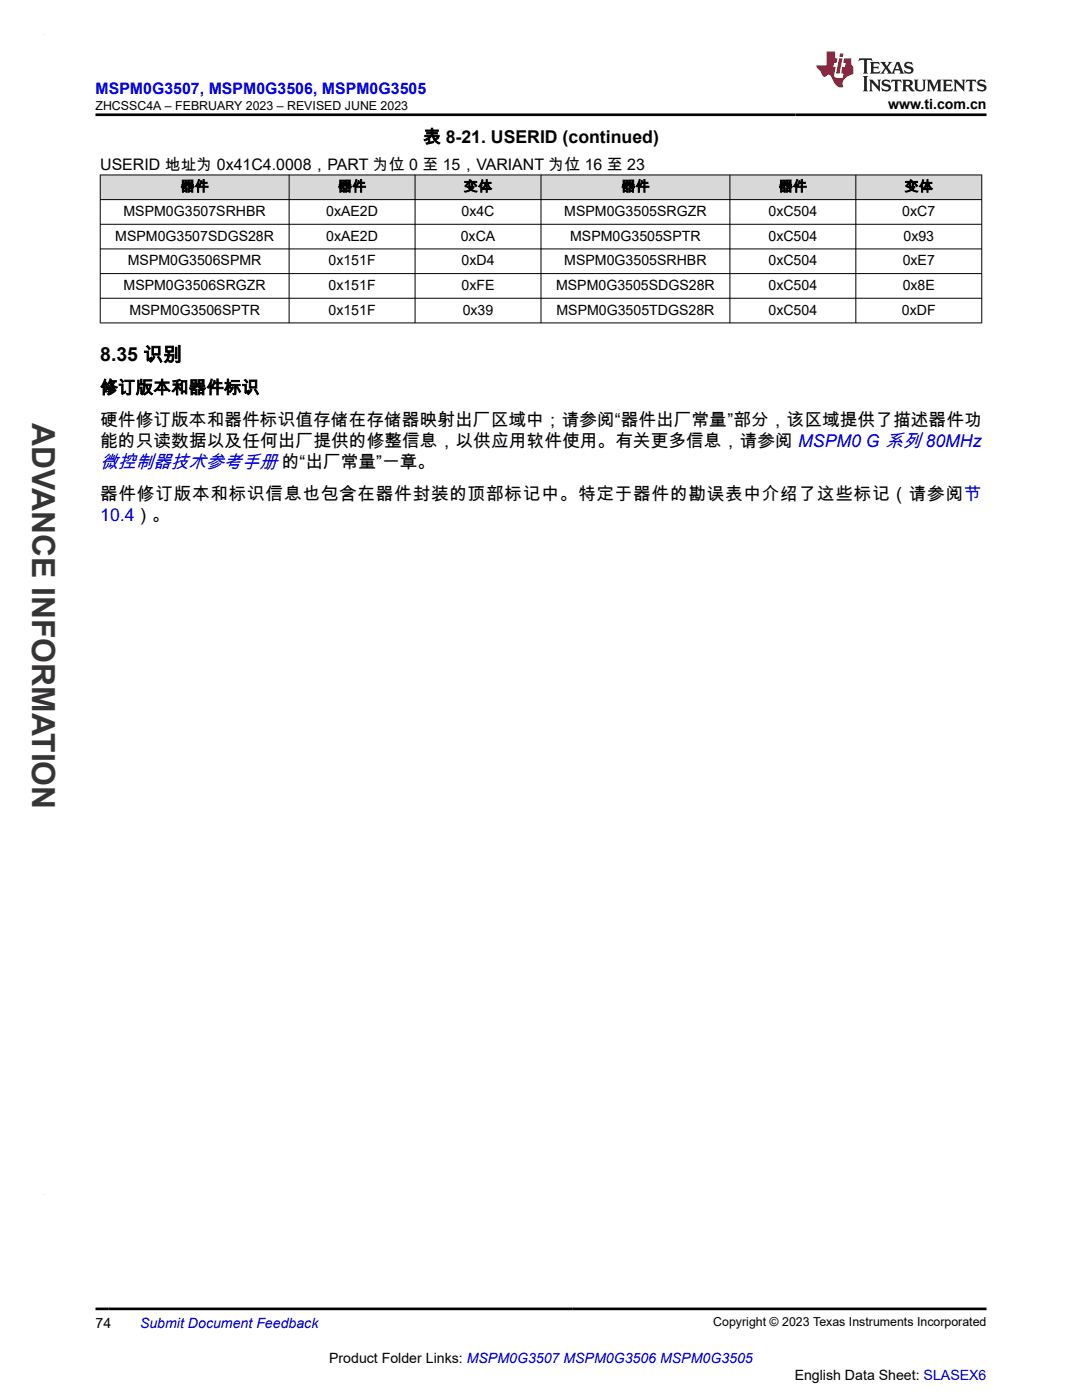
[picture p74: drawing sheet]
<svg xmlns="http://www.w3.org/2000/svg" width="216mm" height="279mm" viewBox="0 0 216 279" stroke-linecap="round" stroke-linejoin="round" font-family="sans-serif">
<defs><g id="words">
<text font-size="6.3" fill="#373435" x="6.4" y="84.5" transform="rotate(90 6.4 84.5)">ADVANCE INFORMATION</text>
<text font-size="3.9" x="20" y="72.1">8.35 识别</text>
<text font-size="3.7" fill="#00f" x="20" y="93.4">微控制器技术参考手册 的“出厂常量”一章。</text>
<g font-size="3.5">
<text x="84.4" y="28.5">表 8-21. USERID (continued)</text>
<text x="20" y="78.6">修订版本和器件标识</text>
<text x="20" y="89.2">能的只读数据以及任何出厂提供的修整信息，以供应用软件使用。有关更多信息，请参阅 MSPM0 G 系列 80MHz</text>
<text x="20" y="84.9">硬件修订版本和器件标识值存储在存储器映射出厂区域中；请参阅“器件出厂常量”部分，该区域提供了描述器件功</text>
<text x="20" y="99.8">器件修订版本和标识信息也包含在器件封装的顶部标记中。特定于器件的勘误表中介绍了这些标记（请参阅节</text>
</g>
<text font-size="3.5" fill="#00f" x="20" y="104">10.4）。</text>
<text font-size="3.2" fill="#00f" x="19" y="18.7">MSPM0G3507, MSPM0G3506, MSPM0G3505</text>
<text font-size="3.2" x="20" y="33.9">USERID 地址为 0x41C4.0008，PART 为位 0 至 15，VARIANT 为位 16 至 23</text>
<g font-size="2.8">
<text x="177.2" y="21.8">www.ti.com.cn</text>
<text x="36" y="38.2">器件</text>
<text x="67.4" y="38.2">器件</text>
<text x="92.6" y="38.2">变体</text>
<text x="124" y="38.2">器件</text>
<text x="155.4" y="38.2">器件</text>
<text x="180.5" y="38.2">变体</text>
<text x="24.7" y="43.1">MSPM0G3507SRHBR</text>
<text x="65.1" y="43.1">0xAE2D</text>
<text x="92.1" y="43.1">0x4C</text>
<text x="112.6" y="43.1">MSPM0G3505SRGZR</text>
<text x="153.3" y="43.1">0xC504</text>
<text x="180" y="43.1">0xC7</text>
<text x="23" y="48">MSPM0G3507SDGS28R</text>
<text x="25.5" y="53">MSPM0G3506SPMR</text>
<text x="65.1" y="48">0xAE2D</text>
<text x="65.5" y="53">0x151F</text>
<text x="91.9" y="48">0xCA</text>
<text x="92.1" y="53">0xD4</text>
<text x="112.6" y="53">MSPM0G3505SRHBR</text>
<text x="113.8" y="48">MSPM0G3505SPTR</text>
<text x="153.3" y="48">0xC504</text>
<text x="153.3" y="53">0xC504</text>
<text x="180.1" y="53">0xE7</text>
<text x="180.3" y="48">0x93</text>
<text x="24.7" y="57.9">MSPM0G3506SRGZR</text>
<text x="65.5" y="57.9">0x151F</text>
<text x="92.1" y="57.9">0xFE</text>
<text x="111" y="57.9">MSPM0G3505SDGS28R</text>
<text x="153.3" y="57.9">0xC504</text>
<text x="180.1" y="57.9">0x8E</text>
<text x="25.8" y="62.8">MSPM0G3506SPTR</text>
<text x="65.5" y="62.8">0x151F</text>
<text x="92.3" y="62.8">0x39</text>
<text x="111" y="62.8">MSPM0G3505TDGS28R</text>
<text x="153.3" y="62.8">0xC504</text>
<text x="180" y="62.8">0xDF</text>
<text x="19" y="265">74</text>
<text x="65.7" y="272">Product Folder Links: MSPM0G3507 MSPM0G3506 MSPM0G3505</text>
<text x="158.6" y="275.3">English Data Sheet: SLASEX6</text>
</g>
<text font-size="2.8" fill="#00f" x="27.9" y="265">Submit Document Feedback</text>
<g font-size="2.5">
<text x="19" y="21.9">ZHCSSC4A – FEBRUARY 2023 – REVISED JUNE 2023</text>
<text x="142.3" y="264.7">Copyright © 2023 Texas Instruments Incorporated</text>
</g>
</g></defs>
<g fill="#d8d8d8">
<path d="M20 34.9h175.9v4.9h-175.9z" fill-rule="evenodd"/>
<path d="M20.1 35h37.5v4.8h-37.5z" fill-rule="evenodd"/>
<path d="M57.8 35h25v4.8h-25z" fill-rule="evenodd"/>
<path d="M82.9 35h25v4.8h-25z" fill-rule="evenodd"/>
<path d="M108 35h37.6v4.8h-37.6z" fill-rule="evenodd"/>
<path d="M145.7 35h25v4.8h-25z" fill-rule="evenodd"/>
<path d="M170.8 35h25v4.8h-25z" fill-rule="evenodd"/>
</g>
<g fill="none" stroke="#000" stroke-width=".2">
<path d="M19.9 34.9h176.1M19.9 39.8h176.1M20 34.9v29.6M57.7 34.9v29.6M82.8 34.9v29.6M107.9 34.9v29.6M145.6 34.9v29.6M170.8 34.9v29.6M195.9 34.9v29.6M19.9 44.8h176.1M19.9 49.7h176.1M19.9 54.6h176.1"/>
<path d="M19.9 59.5h176.1M19.9 64.4h176.1"/>
</g>
<path d="M171.5 11.6l-.2 .6 .5-.2h.6v.1v2.2l-.2 .4h1l-.2-.4v-2.2v-.1h.5l.5 .2-.1-.6zM173.6 12.4l.2 .3v1.6l-.2 .4h1.9l.1-.6a1.08 1.08 0 0 1-1.3 .2v-.7h.6l.4 .2v-.7l-.4 .2h-.6v-.5l.2-.2a1 1 0 0 1 1 .3l-.1-.5zM175.7 12.4l.9 1.1-1 1.2h.9l-.2-.2 .5-.8 .4 .8-.2 .2h1.6l-.2-.2 .2-.5h.9l.1 .5-.1 .2h.9l-.2-.4-.8-1.9h-.5l-.9 2.1-.9-1.1 .9-1h-.8l.2 .2-.4 .6-.4-.6 .2-.2zM179 12.8l.4 1h-.7zM180.7 12.5a.65 .65 0 0 0-.2 .7 .65 .65 0 0 0 .6 .5l.6 .1 .1 .3a.79 .79 0 0 1-.7 .4 .79 .79 0 0 1-.7-.5l.1 .7 .2-.1a.93 .93 0 0 0 1.1 0 .93 .93 0 0 0 .4-.9 1.46 1.46 0 0 0-1.2-.6l-.1-.3a1.09 1.09 0 0 1 1.2 .2l-.2-.6-.1 .1-.5-.2zM172.2 15.2l.2 .4v2.2l-.2 .4h1l-.2-.4v-2.2l.2-.4zM173.4 15.9l.2 .4v1.5l-.2 .4h.8l-.3-.4 .1-1.3 1.6 1.8v-2l.2-.4h-.7l.1 .2 .1 1.1-1.2-1.3zM176.2 16a.65 .65 0 0 0-.2 .8 .65 .65 0 0 0 .6 .4l.6 .2 .1 .2a.79 .79 0 0 1-.7 .4 .79 .79 0 0 1-.7-.5l.1 .7 .2-.1a.93 .93 0 0 0 1.1 .1 .93 .93 0 0 0 .4-1 1.46 1.46 0 0 0-1.2-.5l-.1-.4a1.09 1.09 0 0 1 1.2 .2l-.1-.6-.2 .1-.5-.1zM177.9 15.9l-.1 .6a.63 .63 0 0 1 .8-.3v1.6l-.3 .4h1l-.2-.4v-1.6a.66 .66 0 0 1 .8 .3l-.1-.6zM180 15.9l.2 .4v1.5l-.2 .4h1l-.2-.2-.1-.7h.5l.1 .2a.79 .79 0 0 0 1.2 .6l-1-.9a.61 .61 0 0 0 .6-.6 .61 .61 0 0 0-.5-.7zM180.8 16.2h.1a.47 .47 0 0 1 .5 .1 .47 .47 0 0 1 .1 .5l-.1 .1-.7 .1zM182.3 15.9l.2 .2a2.27 2.27 0 0 0 .4 2 1.04 1.04 0 0 0 1.7-.7v-1.3l.2-.2h-.8l.2 .4v1.1a.6 .6 0 0 1-.6 .6 .6 .6 0 0 1-.6-.6v-1.1l.3-.4zM184.9 15.9l.2 .4v1.5l-.2 .4h.8l-.3-.4v-1.4l.9 1.9 .9-1.9v1.4l-.3 .4h1l-.2-.4v-1.5l.2-.4h-.8l-.7 1.5-.6-1.5zM188.1 15.9l.2 .4v1.5l-.2 .4h1.9l.1-.6a1.09 1.09 0 0 1-1.3 .2v-.7h.6l.4 .2v-.6l-.4 .2h-.6v-.6l.2-.1a1.01 1.01 0 0 1 1 .3l-.1-.6zM190.2 15.9l.3 .4v1.5l-.3 .4h.8l-.2-.4v-1.3l1.6 1.8v-2l.2-.4h-.7l.2 .2v1.1l-1.2-1.3zM192.8 15.9l-.1 .6a.63 .63 0 0 1 .8-.3v1.6l-.3 .4h1l-.2-.4v-1.6a.66 .66 0 0 1 .8 .3l-.1-.6zM195.2 16a.65 .65 0 0 0-.2 .8 .65 .65 0 0 0 .6 .4l.6 .2 .2 .2a.79 .79 0 0 1-.7 .4 .79 .79 0 0 1-.7-.5l.1 .7 .2-.1a.93 .93 0 0 0 1 .1 .93 .93 0 0 0 .5-1 1.46 1.46 0 0 0-1.3-.5v-.4a1.09 1.09 0 0 1 1.2 .2l-.2-.6-.2 .1-.5-.1z" fill="#231f20"/>
<path d="M164.9 10.3v2.7h-2l.1 .4 .8 1a.95 .95 0 0 0 1 .9 .59 .59 0 0 1 .5-.4 .59 .59 0 0 1 .5 .3l.4 .8a1.59 1.59 0 0 0 2.1 1.4 1.61 1.61 0 0 1 1-2.3l1-.3-.1-1.5a1.59 1.59 0 0 1-.3-1.7h-1.5l-.2 .9h.6l-.2 .9h-.5l-.2 .9v.3l.4 .1-.1 .9h-.7a.73 .73 0 0 1-1-.7l.3-1.5h-.5l.1-.9h.5l.2-.9h-.5v-1.3zM167.4 11.6l-.6 3.1h.7l.6-3.1zM167.6 10.7l-.1 .6h.7l.1-.6z" fill="#ed1c24"/>
<path d="M19 22.9h177.8M19 261.2h177.8" fill="none" stroke="#000" stroke-width=".53"/>
<path d="M8.7 6.9h.1" fill="none" stroke="#373435" stroke-width=".2"/>
<use href="#words"/>
</svg>
